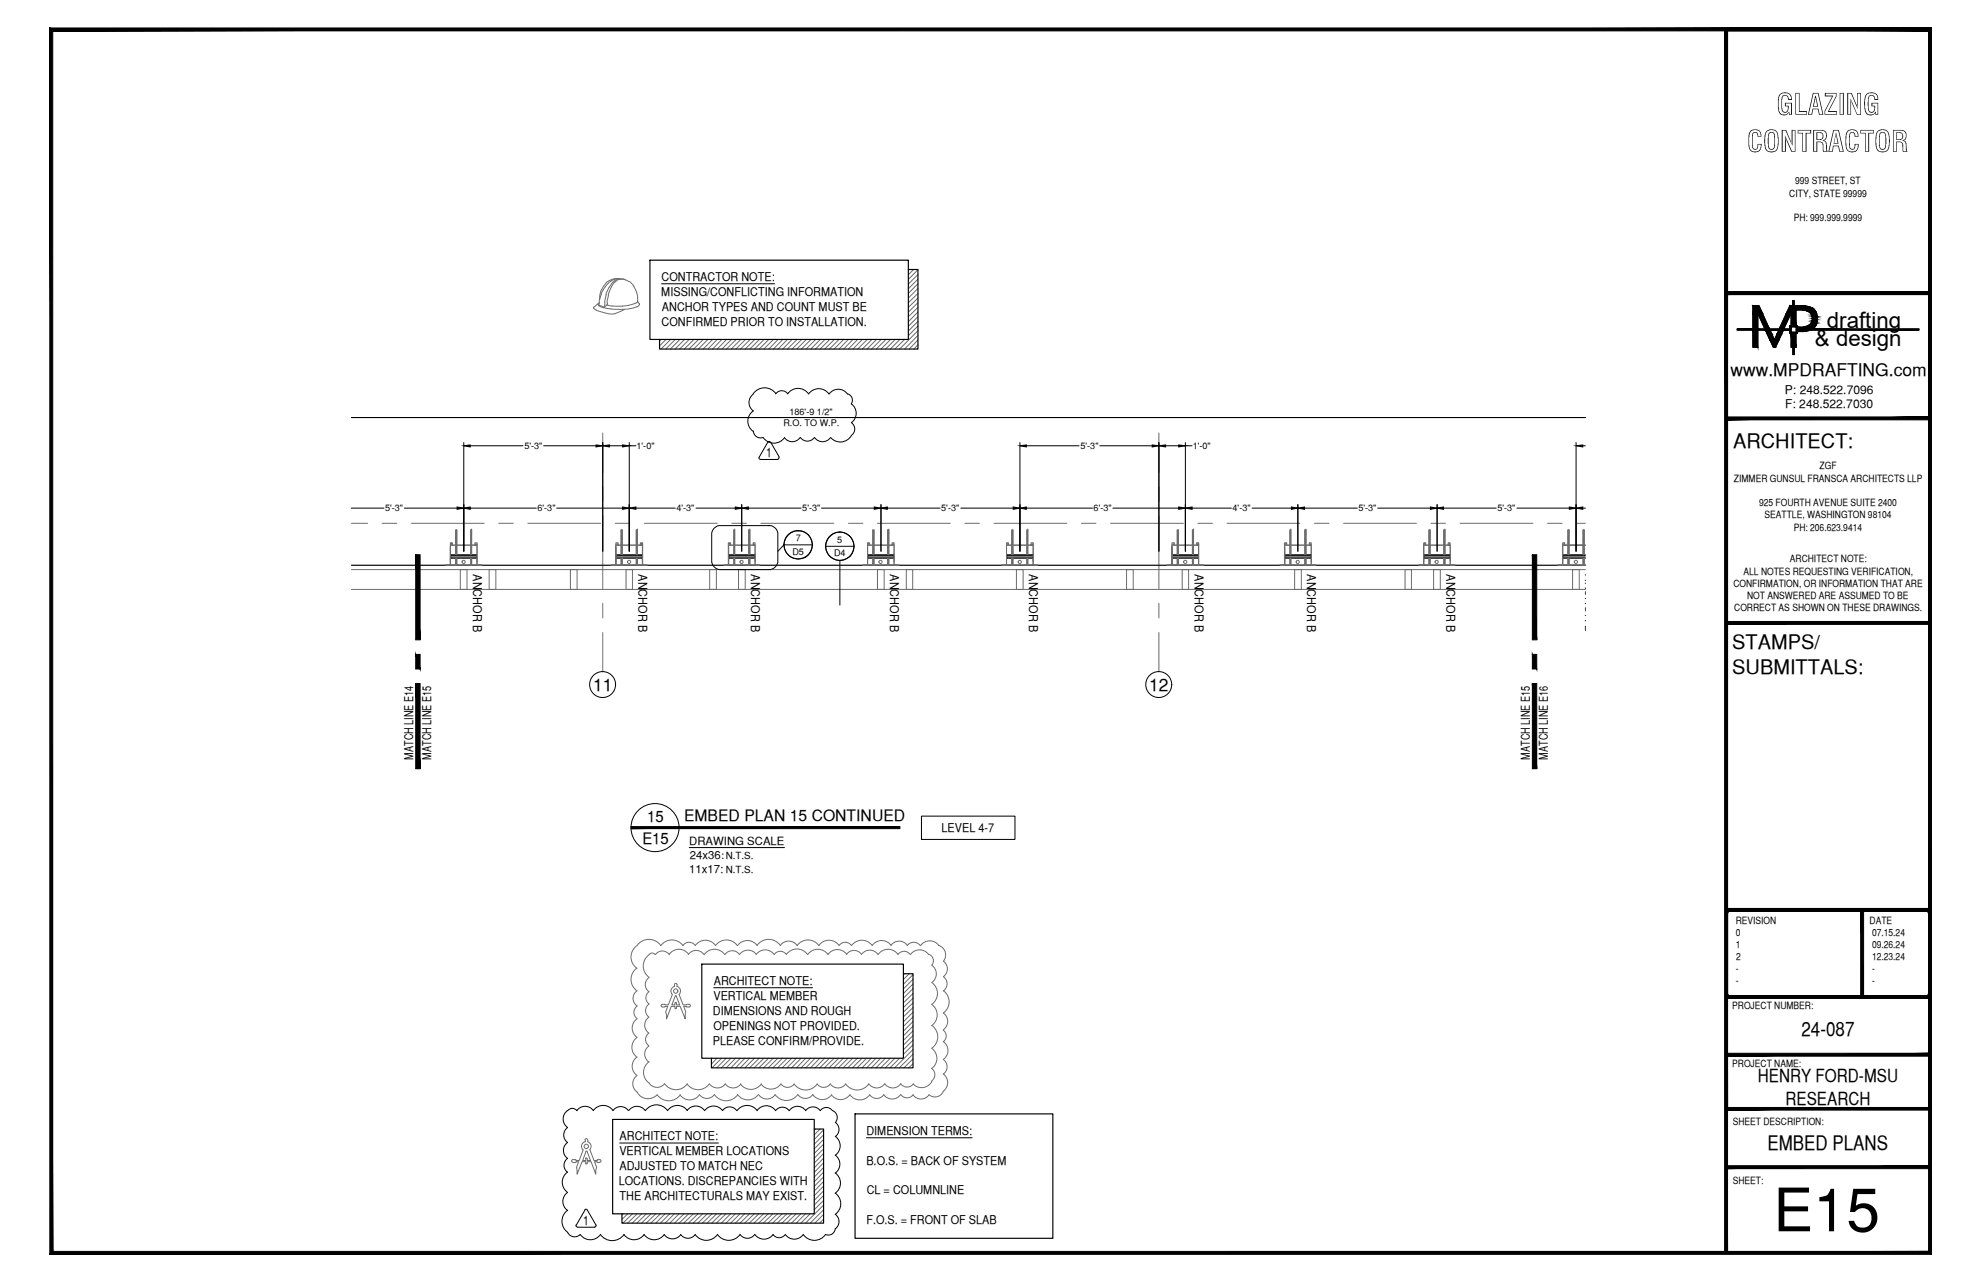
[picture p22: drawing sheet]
<svg xmlns="http://www.w3.org/2000/svg" width="432mm" height="279mm" viewBox="0 0 432 279" stroke-linecap="round" stroke-linejoin="round" font-family="sans-serif">
<defs><g id="words">
<text font-size="13.1" x="386.5" y="268.4">E15</text>
<g font-size="6.3">
<text x="387.2" y="25">GLAZING</text>
<text x="380.8" y="33.1">CONTRACTOR</text>
</g>
<g font-size="4.9">
<text x="398.2" y="71.5">drafting</text>
<text x="395.6" y="75.5">&amp; design</text>
</g>
<g font-size="4.4">
<text x="377.8" y="97.5">ARCHITECT:</text>
<text x="377.6" y="141.5">STAMPS/</text>
<text x="377.6" y="146.9">SUBMITTALS:</text>
<text x="392.7" y="225.8">24-087</text>
<text x="385.3" y="250.7">EMBED PLANS</text>
</g>
<g font-size="3.9">
<text x="383.2" y="235.9">HENRY FORD-MSU</text>
<text x="389.2" y="240.7">RESEARCH</text>
</g>
<g font-size="3.8">
<text x="377.2" y="82">www.MPDRAFTING.com</text>
<text x="129.3" y="150.6">11</text>
<text x="250.5" y="150.6">12</text>
</g>
<g font-size="3.4">
<text x="141.1" y="179.1">15</text>
<text x="149.1" y="178.9">EMBED PLAN 15 CONTINUED</text>
<text x="140" y="183.9">E15</text>
</g>
<g font-size="2.8">
<text x="167" y="99.5">1</text>
<text x="127.1" y="266.9">1</text>
</g>
<g font-size="2.6">
<text x="144.1" y="64.5">MISSING/CONFLICTING INFORMATION</text>
<text x="144.2" y="61.3">CONTRACTOR NOTE:</text>
<text x="144.2" y="71">CONFIRMED PRIOR TO INSTALLATION.</text>
<text x="144.3" y="67.8">ANCHOR TYPES AND COUNT MUST BE</text>
<text x="389.1" y="85.8">P: 248.522.7096</text>
<text x="389.1" y="89">F: 248.522.7030</text>
<text x="103.1" y="125.2" transform="rotate(90 103.1 125.2)">ANCHOR B</text>
<text x="139.2" y="125.2" transform="rotate(90 139.2 125.2)">ANCHOR B</text>
<text x="163.7" y="125.2" transform="rotate(90 163.7 125.2)">ANCHOR B</text>
<text x="194.1" y="125.2" transform="rotate(90 194.1 125.2)">ANCHOR B</text>
<text x="224.3" y="125.2" transform="rotate(90 224.3 125.2)">ANCHOR B</text>
<text x="260.4" y="125.2" transform="rotate(90 260.4 125.2)">ANCHOR B</text>
<text x="284.9" y="125.2" transform="rotate(90 284.9 125.2)">ANCHOR B</text>
<text x="315.3" y="125.2" transform="rotate(90 315.3 125.2)">ANCHOR B</text>
<text x="345.6" y="125.2" transform="rotate(90 345.6 125.2)">ANCHOR B</text>
<text x="90" y="165.5" transform="rotate(-90 90 165.5)">MATCH LINE E14</text>
<text x="94" y="165.5" transform="rotate(-90 94 165.5)">MATCH LINE E15</text>
<text x="333.4" y="165.5" transform="rotate(-90 333.4 165.5)">MATCH LINE E15</text>
<text x="337.4" y="165.5" transform="rotate(-90 337.4 165.5)">MATCH LINE E16</text>
<text x="205.2" y="181.4">LEVEL 4-7</text>
<text x="155.6" y="214.7">ARCHITECT NOTE:</text>
<text x="155.4" y="221.2">DIMENSIONS AND ROUGH</text>
<text x="155.5" y="217.9">VERTICAL MEMBER</text>
<text x="155.4" y="227.6">PLEASE CONFIRM/PROVIDE.</text>
<text x="155.5" y="224.4">OPENINGS NOT PROVIDED.</text>
<text x="135" y="251.8">VERTICAL MEMBER LOCATIONS</text>
<text x="135.1" y="248.5">ARCHITECT NOTE:</text>
<text x="188.8" y="247.3">DIMENSION TERMS:</text>
<text x="135.1" y="255">ADJUSTED TO MATCH NEC</text>
<text x="188.8" y="253.8">B.O.S. = BACK OF SYSTEM</text>
<text x="134.9" y="258.3">LOCATIONS. DISCREPANCIES WITH</text>
<text x="135.1" y="261.5">THE ARCHITECTURALS MAY EXIST.</text>
<text x="188.9" y="260.2">CL = COLUMNLINE</text>
<text x="188.8" y="266.7">F.O.S. = FRONT OF SLAB</text>
</g>
<g font-size="2.5">
<text x="150.2" y="184.1">DRAWING SCALE</text>
<text x="150.2" y="190.2">11x17:</text>
<text x="150.4" y="187.1">24x36:</text>
</g>
<g font-size="2.2">
<text x="391.3" y="40.2">999 STREET, ST</text>
<text x="390" y="42.9">CITY, STATE 99999</text>
<text x="391" y="48.2">PH: 999.999.9999</text>
<text x="378" y="105">ZIMMER GUNSUL FRANSCA ARCHITECTS LLP</text>
<text x="396.6" y="102.3">ZGF</text>
<text x="383.4" y="110.3">925 FOURTH AVENUE SUITE 2400</text>
<text x="384.6" y="113">SEATTLE, WASHINGTON 98104</text>
<text x="391" y="115.6">PH: 206.623.9414</text>
<text x="380" y="125.2">ALL NOTES REQUESTING VERIFICATION,</text>
<text x="390.1" y="122.6">ARCHITECT NOTE:</text>
<text x="377.8" y="127.9">CONFIRMATION, OR INFORMATION THAT ARE</text>
<text x="380.8" y="130.6">NOT ANSWERED ARE ASSUMED TO BE</text>
<text x="378" y="133.2">CORRECT AS SHOWN ON THESE DRAWINGS.</text>
<text x="378.3" y="201.3">REVISION</text>
<text x="378.4" y="204">0</text>
<text x="407.5" y="201.3">DATE</text>
<text x="408" y="204">07.15.24</text>
<text x="378.3" y="206.6">1</text>
<text x="378.5" y="209.2">2</text>
<text x="408" y="206.6">09.26.24</text>
<text x="408" y="209.2">12.23.24</text>
<text x="378.4" y="211.9">-</text>
<text x="378.4" y="214.5">-</text>
<text x="408" y="211.9">-</text>
<text x="408" y="214.5">-</text>
<text x="377.6" y="219.9">PROJECT NUMBER:</text>
<text x="377.6" y="232.5">PROJECT NAME:</text>
<text x="377.7" y="245.2">SHEET DESCRIPTION:</text>
<text x="377.7" y="257.9">SHEET:</text>
</g>
<g font-size="2.1">
<text x="158.2" y="187.3">N.T.S.</text>
<text x="158.2" y="190.2">N.T.S.</text>
</g>
<g font-size="2">
<text x="170.8" y="92.9">R.O. TO W.P.</text>
<text x="172.1" y="90.4">186'-9 1/2&quot;</text>
<text x="114.3" y="97.9">5'-3&quot;</text>
<text x="138.7" y="97.9">1'-0&quot;</text>
<text x="235.5" y="97.9">5'-3&quot;</text>
<text x="260" y="97.9">1'-0&quot;</text>
<text x="83.9" y="111.4">5'-3&quot;</text>
<text x="117.2" y="111.4">6'-3&quot;</text>
<text x="147.4" y="111.4">4'-3&quot;</text>
<text x="174.9" y="111.4">5'-3&quot;</text>
<text x="205.2" y="111.4">5'-3&quot;</text>
<text x="238.4" y="111.4">6'-3&quot;</text>
<text x="268.7" y="111.4">4'-3&quot;</text>
<text x="296.1" y="111.4">5'-3&quot;</text>
<text x="326.4" y="111.4">5'-3&quot;</text>
<text x="173.5" y="117.9">7</text>
<text x="182.5" y="118.2">5</text>
<text x="172.7" y="120.9">D5</text>
<text x="181.8" y="121.2">D4</text>
</g>
</g></defs>
<!-- layer: SYMBOLS -->
<path d="M137.5 180.1v.5l58.7-.5zM137.5 180.6l58.7-.5v.5z" fill="#000" stroke="#000" stroke-width=".22"/>
<g fill="none" stroke="#000" stroke-width=".22">
<path d="M155.6 115.2l1.1-.6h10.9a1.93 1.93 0 0 1 1.9 1.9v5.7a1.93 1.93 0 0 1-1.9 1.9h-10.6a1.93 1.93 0 0 1-1.9-1.9v-6.1zM170.9 118.7h6.2M170.9 118.7l-1.4 1.4M180 119.1h6.2M183.1 122.1v9.8"/>
<circle cx="174" cy="118.7" r="3.1"/>
<circle cx="174" cy="118.8" r="3.1"/>
<circle cx="183" cy="119" r="3.1"/>
<circle cx="183.1" cy="119.1" r="3.1"/>
<circle cx="142.8" cy="180.4" r="5.2"/>
</g>
<!-- layer: MEDIUM_2 -->
<path d="M90.6 167.5h1M334 167.5h1M150.2 184.7h20.8" fill="none" stroke="#000" stroke-width=".22"/>
<!-- layer: NOTES -->
<path d="M144.2 61.8h24.6M200.9 177.9h20.3v5h-20.3zM155.6 215.3h21.5M135.1 249.1h21.5M188.8 248h23.1" fill="none" stroke="#000" stroke-width=".22"/>
<!-- layer: HEAVY_2 -->
<path d="M141.7 56.7h56.3v17.3h-56.3zM198 58.7h2.1v17.4h-56.3v-2.1M76.6 123.2h269M153 210.1h43.9v20.5h-43.9zM196.9 212.2h2.1v20.5h-43.9v-2.1M133.5 244h44v20.5h-44zM177.5 246.1h2v20.5h-43.9v-2.1M186.4 242.8h43.1v27.1h-43.1z" fill="none" stroke="#000" stroke-width=".25"/>
<!-- layer: LIGHT_1 -->
<g fill="none" stroke="#6c6c6c" stroke-width=".22">
<path d="M198.1 58.7l-.1 .2M199.1 58.7l-1.1 1.2M200.1 58.8l-2.1 2.1M200.1 59.8l-2.1 2.1M129.5 67.2l.5 .3M129.9 67.6l2.7 .8M130.3 66.2l.3 .5M130.6 66.7l1 .4M130.6 66l-1.2 1v.2M130.7 65.2l-.1 .8M131.1 64.1l-.4 1.2 .1-.7M131.6 67.1l1.6 .2"/>
<path d="M131.9 65l-.2 1.9M132.1 61.8l-1.1 1.4-.3 1.4M132.1 64.2l-.1 .8M132.2 66.4l.4 .1M132.4 63.4l-.3 .9M132.4 66v.4l-.7 .5-1.2-.4 .1-.4M132.4 65.1l-.1 .9M132.6 66.6l1 .1M132.6 64.3l-.1 .8M132.8 62.6l-.4 .8M132.8 61.2l-.8 .5M132.8 61.2l1.7-.5a5.1 5.1 0 0 0-3.5 3.4"/>
<path d="M133.1 67.3l3 .1M133.3 61.9l-.5 .7M133.6 62l-1 2.3M133.6 66.7h2.1M133.6 61.5l-.3 .4M133.9 61.6l-.3 .4M134.1 61.4l-.2 .2M134.2 61l-.6 .5M134.5 60.8h1M134.5 61.1l-.4 .3M134.6 60.8l-.4 .2M134.9 60.9l-.4 .2"/>
<path d="M135 60.7l-.4 .1M135.3 60.8l-.3 .1M135.5 60.8l.8 .2M135.8 60.8h-.5M135.8 60.8l.3 .1M136.1 67.4a5.4 5.4 0 0 1-3.5 1M136.3 61l.8 .4M137.1 61.3l1.1 1.1M138.1 62.4l.4 .6M138.5 66.1l-1.5 .5-1.3 .1M138.5 63.1l.3 .8M138.8 66.9l-1 .3-1.7 .2"/>
<path d="M138.8 63.8l.2 1M138.8 65.9l-.3 .2M138.9 65.6l.4 .5M139 64.8v.8M139 65.7l-.1 .2M139.3 66.2l.1 .1M139.4 66.3l-.1 .1M139.4 66.4l-.6 .5M144.1 74l-.3 .4M145.2 74l-1.4 1.4M146.2 74l-2.1 2.1M147.2 74l-2.1 2.1"/>
<path d="M148.2 74l-2.1 2.1M149.2 74l-2.1 2.1M150.2 74l-2.1 2.1M151.3 74l-2.1 2.1M152.3 74l-2.1 2.1M153.3 74l-2.1 2.1M154.3 74l-2.1 2.1M155.3 74l-2 2.1M156.3 74l-2 2.1M157.4 74l-2.1 2.1M158.4 74l-2.1 2.1M159.4 74l-2 2.1"/>
<path d="M160.5 74l-2.1 2.1M161.5 74l-2.1 2.1M162.5 74l-2.1 2.1M163.5 74l-2.1 2.1M164.5 74l-2.1 2.1M165.5 74l-2.1 2.1M166.6 74l-2.1 2.1M167.6 74l-2.1 2.1M168.6 74l-2.1 2.1M169.6 74l-2 2.1M170.6 74l-2 2.1M171.6 74l-2 2.1"/>
<path d="M172.7 74l-2.1 2.1M173.7 74l-2.1 2.1M174.8 74l-2.1 2.1M175.8 74l-2.1 2.1M176.8 74l-2.1 2.1M177.8 74l-2.1 2.1M178.8 74l-2.1 2.1M179.8 74l-2.1 2.1M180.8 74l-2 2.1M181.9 74l-2.1 2.1M182.9 74l-2.1 2.1M183.9 74l-2.1 2.1"/>
<path d="M184.9 74l-2 2.1M185.9 74l-2 2.1M186.9 74l-2 2.1M188 74l-2.1 2.1M189 74l-2.1 2.1M190.1 74l-2.1 2.1M191.1 74l-2.1 2.1M192.1 74l-2.1 2.1M193.1 74l-2.1 2.1M194.1 74l-2.1 2.1M195.1 74l-2.1 2.1M196.2 74l-2.1 2.1"/>
<path d="M197.2 74l-2.1 2.1M200.1 60.8l-2.1 2.1M200.1 61.8l-2.1 2.1M200.1 62.9l-2.1 2.1M200.1 63.9l-2.1 2.1M200.1 65l-2.1 2M200.1 66l-2.1 2M200.1 67l-2.1 2M200.1 68l-2.1 2.1M200.1 69l-2.1 2.1M200.1 70l-2.1 2.1M200.1 71.1l-2.1 2.1"/>
<path d="M200.1 72.1l-4 4M200.1 73.1l-2.9 3M200.1 74.1l-1.9 2M200.1 75.1l-.9 1M144.4 218.9l-.3 .3 .3 .3M144.4 219.5l1.1-.2-.4 1.2 .2 1.6 1-2.8h.8v.4M147 215a1.05 1.05 0 0 0-.4 1.7l-.9 2.3-1.3-.1M147 214.6l.3-.3 .3 .3M147 214.6v.4M147.1 219.7l.2 .1 .1-.1M147.2 217h.2l.7 2h-.7l-.1-.6-.2 .2v.4h-.7zM147.6 214.6v.4"/>
<path d="M147.6 215a1.03 1.03 0 0 1 .4 1.7l.9 2.3 1.3-.1 .3 .3-.3 .3-1.2-.2 .5 1.2-.1 1.6-1.1-2.8h-.9v.4M197.2 212.2l-.3 .3M198.2 212.2l-1.3 1.3M199 212.4l-2.1 2.1M199 213.4l-2.1 2.1M199 214.4l-2.1 2.1M199 215.5l-2.1 2.1M199 216.5l-2.1 2.1M199 217.6l-2.1 2M199 218.6l-2.1 2M199 219.6l-2.1 2M155.3 230.6l-.2 .3"/>
<path d="M156.3 230.6l-1.2 1.3M157.3 230.6l-2.1 2.1M158.3 230.6l-2.1 2.1M159.3 230.6l-2.1 2.1M160.3 230.6l-2 2.1M161.4 230.6l-2.1 2.1M162.4 230.6l-2.1 2.1M163.4 230.6l-2 2.1M164.5 230.6l-2.1 2.1M165.5 230.6l-2.1 2.1M166.5 230.6l-2.1 2.1M167.5 230.6l-2.1 2.1"/>
<path d="M168.5 230.6l-2.1 2.1M169.5 230.6l-2.1 2.1M170.6 230.6l-2.1 2.1M171.6 230.6l-2.1 2.1M172.6 230.6l-2.1 2.1M173.6 230.6l-2.1 2.1M174.6 230.6l-2.1 2.1M175.6 230.6l-2 2.1M176.7 230.6l-2.1 2.1M177.7 230.6l-2.1 2.1M178.7 230.6l-2 2.1M179.8 230.6l-2.1 2.1"/>
<path d="M180.8 230.6l-2.1 2.1M181.8 230.6l-2.1 2.1M182.8 230.6l-2.1 2.1M183.8 230.6l-2.1 2.1M184.8 230.6l-2 2.1M185.9 230.6l-2.1 2.1M186.9 230.6l-2.1 2.1M187.9 230.6l-2.1 2.1M188.9 230.6l-2.1 2.1M189.9 230.6l-2 2.1M190.9 230.6l-2 2.1M192 230.6l-2.1 2.1"/>
<path d="M193 230.6l-2.1 2.1M194.1 230.6l-2.1 2.1M195.1 230.6l-2.1 2.1M196.1 230.6l-2.1 2.1M199 220.6l-2.1 2.1M199 221.6l-2.1 2.1M199 222.6l-2.1 2.1M199 223.6l-2.1 2.1M199 224.7l-2.1 2.1M199 225.7l-2.1 2.1M199 226.7l-2.1 2.1M199 227.7l-2.1 2.1"/>
<path d="M199 228.7l-4 4M199 229.7l-3 3M199 230.8l-2 1.9M199 231.8l-.9 .9M124.9 253.4l1.2-.2-.4 1.2 .1 1.5 1.1-2.7h.8v.4M127.1 250.6l-.9 2.3h-.7v-.2l-.8 .1-.1 .4 .3 .1M127.5 248.8a1.05 1.05 0 0 0-.4 1.8M127.5 248.4l.3-.2 .3 .2M127.6 248.5v.4M127.6 252.5l.2-.2 .2 .2M127.6 253.5l.2 .2 .2-.2M127.7 250.9h.2"/>
<path d="M127.8 250.9l-.8 2h.7v-.4M128 250.9l.7 2h-.7v-.4M128.1 248.8a1.05 1.05 0 0 1 .4 1.8M128.1 248.5v.4M128.6 250.6l.9 2.3h.7v-.2l.7 .1 .1 .4-.3 .1M130.7 253.4l-1.1-.2 .4 1.2-.1 1.5-1.1-2.7h-.8v.4M177.7 246.1l-.2 .2M178.8 246.1l-1.3 1.2M179.5 246.3l-2 2M179.5 247.3l-2 2.1M179.5 248.3l-2 2.1M179.5 249.4l-2 2"/>
<path d="M179.5 250.4l-2 2M179.5 251.4l-2 2.1M179.5 252.4l-2 2.1M179.5 253.4l-2 2.1M179.5 254.4l-2 2.1M179.5 255.5l-2 2.1M179.5 256.5l-2 2.1M179.5 257.5l-2 2.1M179.5 258.5l-2 2.1M179.5 259.5l-2 2.1M135.8 264.5l-.2 .2M136.8 264.5l-1.2 1.2"/>
<path d="M137.9 264.5l-2.1 2.1M138.9 264.5l-2.1 2.1M139.9 264.5l-2.1 2.1M140.9 264.5l-2.1 2.1M141.9 264.5l-2.1 2.1M142.9 264.5l-2.1 2.1M144 264.5l-2.1 2.1M145 264.5l-2.1 2.1M146 264.5l-2 2.1M147 264.5l-2 2.1M148 264.5l-2 2.1M149.1 264.5l-2.1 2.1"/>
<path d="M150.1 264.5l-2.1 2.1M151.1 264.5l-2.1 2.1M152.1 264.5l-2 2.1M153.2 264.5l-2.1 2.1M154.2 264.5l-2.1 2.1M155.2 264.5l-2.1 2.1M156.2 264.5l-2.1 2.1M157.2 264.5l-2.1 2.1M158.2 264.5l-2.1 2.1M159.3 264.5l-2.1 2.1M160.3 264.5l-2.1 2.1M161.3 264.5l-2 2.1"/>
<path d="M162.3 264.5l-2 2.1M163.4 264.5l-2.1 2.1M164.4 264.5l-2.1 2.1M165.4 264.5l-2.1 2.1M166.4 264.5l-2.1 2.1M167.4 264.5l-2 2.1M168.5 264.5l-2.1 2.1M169.5 264.5l-2.1 2.1M170.5 264.5l-2.1 2.1M171.5 264.5l-2.1 2.1M172.5 264.5l-2.1 2.1M173.5 264.5l-2.1 2.1"/>
<path d="M174.6 264.5l-2.1 2.1M175.6 264.5l-2.1 2.1M176.6 264.5l-2 2.1M179.5 260.5l-2 2.1M179.5 261.6l-2 2.1M179.5 262.6l-3.9 4M179.5 263.7l-2.9 2.9M179.5 264.7l-1.9 1.9M179.5 265.7l-.9 .9"/>
<circle cx="147.3" cy="216" r=".48"/>
<circle cx="127.8" cy="249.8" r=".48"/>
</g>
<!-- layer: SURROUNDING CONDITIONS -->
<g fill="none" stroke="#6c6c6c" stroke-width=".22">
<path d="M98.2 119.2v3.9h5.7v-4.3h-5.7v4.3M98.2 118.7h.4M98.4 118.6h.1M98.6 118.8v-.5h-.4v4.8l-1.1 .1h7.9l-1-.1M99.3 118.4l.3 .2M99.3 115.6l.3 .3M99.3 115.9l.3 .2M99.3 116.1l.3 .3M99.3 116.4l.3 .2M99.3 116.6l.3 .3M99.3 116.9l.3 .3M99.3 117.4l.3 .3"/>
<path d="M99.3 115.6l.3 .2M99.3 115.8l.3 .2M99.3 116.1l.3 .2M99.3 116.3l.3 .2M99.3 116.6l.3 .2M99.3 116.8l.3 .2M99.3 117.1l.3 .2M99.3 117.3l.3 .3M99.3 117.6l.3 .3M99.3 117.9l.3 .3M99.3 118.1l.3 .3M99.3 118.6l.3 .3"/>
<path d="M99.3 118.9l.3 .2M99.3 119.1l.3 .3M99.3 119.4l.3 .2M99.3 119.6l.3 .4M99.3 119.9l.3 .2M99.3 117.2l.3 .2M99.3 117.7l.3 .2M99.3 118.2l.3 .2M99.3 118.4l.3 .3M99.3 118.7l.3 .2M99.3 118.9l.3 .3M99.3 119.2l.3 .2"/>
<path d="M99.3 119.4l.3 .3M99.3 120l.3 .2M99.4 115.5l.2 .1M102.6 115.5h.2M102.6 115.5l.2 .3M102.6 115.8l.2 .2M102.6 116l.2 .3M102.6 116.3l.2 .3M102.6 116.5l.2 .3M102.6 116.8l.2 .2M102.6 117l.2 .3M102.6 117.3l.2 .2"/>
<path d="M102.6 117.5l.2 .4M102.6 117.8l.2 .2M102.6 118l.2 .3M102.6 118.3l.2 .3M102.6 118.6l.2 .2M102.6 118.8l.2 .3M102.6 119.1l.2 .2M102.6 119.3l.2 .3M102.6 119.6l.2 .2M102.6 119.8l.2 .3M102.6 115.5v5.4M102.6 115.6l.2 .2"/>
<path d="M102.6 115.8l.2 .3M102.6 116.1l.2 .2M102.6 116.6l.2 .2M102.6 116.8l.2 .3M102.6 117.1l.2 .2M102.6 117.3l.2 .3M102.6 117.9l.2 .2M102.6 118.1l.2 .3M102.6 118.4l.2 .2M102.6 118.7l.2 .2M102.6 118.9l.2 .2M102.6 119.2l.2 .2"/>
<path d="M102.6 119.4l.2 .2M102.6 119.7l.2 .2M102.6 120l.2 .1M102.7 115.5l.1 .1M102.8 115.5h.1M102.8 115.5v5.4l-.2-.2M103.5 118.8v-.5h.5v4.8h.5M103.5 118.7l.5 .1h-5.8M103.8 118.6h.1M134.2 119.2v3.9h5.8v-4.3h-5.8v4.3M134.2 118.7h.5M134.5 118.6h.1"/>
<path d="M134.7 118.8v-.5h-.5v4.8l-1 .1h7.9l-1-.1M135.4 118.9l.2 .2M135.4 119.6l.2 .3M135.4 118.4l.2 .3M135.4 118.7l.2 .2M135.4 118.9l.2 .3M135.4 119.2l.2 .2M135.4 119.4l.2 .3M135.4 119.7l.2 .3M135.4 115.6l.2 .2M135.4 115.8l.2 .2M135.4 116.1l.2 .2"/>
<path d="M135.4 116.3l.2 .2M135.4 116.6l.2 .2M135.4 116.8l.2 .2M135.4 117.1l.2 .2M135.4 117.3l.2 .4M135.4 117.6l.2 .3M135.4 117.9l.2 .2M135.4 118.1l.2 .3M135.4 118.4l.2 .2M135.4 118.6l.2 .3M135.4 119.1l.2 .3M135.4 119.4l.2 .2"/>
<path d="M135.4 119.9l.2 .3M135.4 115.6l.2 .3M135.4 115.9l.2 .2M135.4 116.1l.2 .3M135.4 116.4l.2 .2M135.4 116.6l.2 .3M135.4 116.9l.2 .3M135.4 117.2l.2 .2M135.4 117.7l.2 .2M135.4 117.9l.2 .3M135.4 118.2l.2 .2M135.5 115.5l.1 .1"/>
<path d="M138.7 115.5h.2M138.7 115.5l.2 .3M138.7 115.8l.2 .2M138.7 116l.2 .3M138.7 116.3l.2 .2M138.7 116.5l.2 .3M138.7 116.8l.2 .2M138.7 117l.2 .3M138.7 117.3l.2 .2M138.7 117.5l.2 .3M138.7 117.8l.2 .3M138.7 118l.2 .3"/>
<path d="M138.7 118.3l.2 .3M138.7 118.6l.2 .2M138.7 118.8l.2 .3M138.7 119.1l.2 .2M138.7 119.3l.2 .3M138.7 119.6l.2 .2M138.7 119.8l.2 .3M138.7 115.5v5.4M138.7 115.6l.2 .2M138.7 115.8l.2 .3M138.7 116.1l.2 .2M138.7 116.3l.2 .3"/>
<path d="M138.7 116.6l.2 .2M138.7 116.8l.2 .3M138.7 117.3l.2 .3M138.7 117.6l.2 .3M138.7 118.1l.2 .3M138.7 118.4l.2 .2M138.7 118.7l.2 .2M138.7 118.9l.2 .2M138.7 119.2l.2 .2M138.7 119.4l.2 .2M138.7 119.7l.2 .2M138.7 120l.2 .1"/>
<path d="M138.8 115.5l.1 .1M138.9 115.5h.1M138.9 115.5v5.4M139.6 118.8v-.5h.5v4.8h.4M139.6 118.7l.5 .1h-5.9M139.8 118.6h.1M158.7 118.7h.6M158.8 119.2v3.9h5.8v-4.3h-5.8v4.3M159 118.6h.1M159.3 118.8v-.5h-.6v4.8l-1 .1h8l-1.1-.1M160 115.6l.1 .2M160 115.8l.1 .2"/>
<path d="M160 116.1l.1 .2M160 116.3l.1 .2M160 116.6l.1 .2M160 116.8l.1 .2M160 117.1l.1 .2M160 117.3l.1 .3M160 117.6l.1 .3M160 117.9l.1 .2M160 118.1l.1 .3M160 118.4l.1 .2M160 118.6l.1 .3M160 118.9l.1 .2"/>
<path d="M160 119.1l.1 .3M160 119.4l.1 .3M160 119.6l.1 .3M160 119.9l.1 .2M160 115.6l.1 .3M160 115.9l.1 .2M160 116.1l.1 .3M160 116.4l.1 .2M160 116.6l.1 .3M160 116.9l.1 .3M160 117.2l.1 .2M160 117.4l.1 .3"/>
<path d="M160 117.7l.1 .2M160 117.9l.1 .3M160 118.4l.1 .3M160 118.7l.1 .2M160 118.9l.1 .3M160 119.2l.1 .2M160 119.7l.1 .3M160 120l.1 .2M160 115.5l.1 .1M160.1 115.5h.1M160.1 115.5h-.1v5.4M160.1 115.5v5.4l-.1-.3"/>
<path d="M163.2 115.5h.2M163.2 115.5l.2 .3M163.2 115.8l.2 .3M163.2 116l.2 .3M163.2 116.3l.2 .2M163.2 116.5l.2 .3M163.2 116.8l.2 .2M163.2 117l.2 .3M163.2 117.3l.2 .2M163.2 117.5l.2 .4M163.2 117.8l.2 .2M163.2 118l.2 .3"/>
<path d="M163.2 118.3l.2 .3M163.2 118.6l.2 .2M163.2 118.8l.2 .3M163.2 119.1l.2 .2M163.2 119.3l.2 .3M163.2 119.6l.2 .2M163.2 119.8l.2 .3M163.2 115.5v5.4M163.2 115.6l.2 .2M163.2 116.1l.2 .2M163.2 116.3l.2 .3M163.2 116.6l.2 .2"/>
<path d="M163.2 116.8l.2 .3M163.2 117.1l.2 .2M163.2 117.3l.2 .3M163.2 117.9l.2 .2M163.2 118.1l.2 .3M163.2 118.7l.2 .2M163.2 118.9l.2 .2M163.2 119.2l.2 .2M163.2 119.4l.2 .2M163.2 119.7l.2 .2M163.2 120l.2 .1M163.4 115.5v.1"/>
<path d="M163.4 115.5h.1M163.4 115.5v5.4M164.1 118.8v-.5h.5v4.8h.4M164.1 118.7l.5 .1h-5.9M164.3 118.6h.1M189.1 119.2v3.9h5.8v-4.3h-5.8v4.3M189.1 118.7h.4M189.3 118.6h.1M189.5 118.8v-.5h-.4v4.8l-1.1 .1h8l-1.1-.1M190.2 115.6l.3 .3M190.2 116.4l.3 .2M190.2 117.3l.3 .4"/>
<path d="M190.2 117.6l.3 .3M190.2 118.4l.3 .2M190.2 118.6l.3 .3M190.2 118.9l.3 .3M190.2 119.1l.3 .3M190.2 119.4l.3 .2M190.2 119.6l.3 .3M190.2 119.9l.3 .3M190.2 115.6l.3 .2M190.2 115.8l.3 .2M190.2 116.1l.3 .2M190.2 116.3l.3 .2"/>
<path d="M190.2 116.6l.3 .2M190.2 116.8l.3 .2M190.2 117.1l.3 .2M190.2 117.9l.3 .2M190.2 118.1l.3 .3M190.2 118.9l.3 .2M190.2 115.9l.3 .2M190.2 116.1l.3 .3M190.2 116.6l.3 .3M190.2 116.9l.3 .3M190.2 117.2l.3 .2M190.2 117.7l.3 .2"/>
<path d="M190.2 117.9l.3 .3M190.2 118.4l.3 .3M190.2 118.7l.3 .2M190.2 119.2l.3 .2M190.2 119.4l.3 .3M190.2 119.7l.3 .3M190.4 115.5l.1 .1M193.5 115.5h.2M193.5 115.5l.2 .3M193.5 115.8l.2 .2M193.5 116l.2 .3M193.5 116.3l.2 .3"/>
<path d="M193.5 116.5l.2 .3M193.5 116.8l.2 .2M193.5 117l.2 .3M193.5 117.3l.2 .2M193.5 117.5l.2 .3M193.5 117.8l.2 .2M193.5 118l.2 .3M193.5 118.3l.2 .3M193.5 118.6l.2 .2M193.5 118.8l.2 .3M193.5 119.1l.2 .2M193.5 119.3l.2 .3"/>
<path d="M193.5 119.6l.2 .2M193.5 119.8l.2 .3M193.5 115.6l.2 .2M193.5 115.8l.2 .3M193.5 116.1l.2 .2M193.5 116.6l.2 .2M193.5 116.8l.2 .3M193.5 117.3l.2 .3M193.5 117.6l.2 .3M193.5 117.9l.2 .2M193.5 118.1l.2 .3M193.5 118.4l.2 .2"/>
<path d="M193.5 118.7l.2 .2M193.5 118.9l.2 .2M193.5 119.2l.2 .2M193.5 119.4l.2 .2M193.5 119.7l.2 .2M193.5 120l.2 .1M193.5 115.5v5.4M193.7 115.5v.1M193.7 115.5h.1M193.7 115.5v5.4M194.4 118.8v-.5h.5v4.8h.4M194.4 118.7l.5 .1h-5.8"/>
<path d="M194.7 118.6h.1M219.4 119.2v3.9h5.8v-4.3h-5.8v4.3M219.4 118.7h.4M219.6 118.6h.1M219.8 118.8v-.5h-.4v4.8l-1.1 .1h8l-1.1-.1M220.5 118.4l.3 .2M220.5 115.6l.3 .3M220.5 115.9l.3 .2M220.5 116.4l.3 .2M220.5 116.6l.3 .3M220.5 116.9l.3 .3M220.5 117.2l.3 .2"/>
<path d="M220.5 117.4l.3 .3M220.5 115.6l.3 .2M220.5 115.8l.3 .2M220.5 116.1l.3 .2M220.5 116.3l.3 .2M220.5 116.6l.3 .2M220.5 116.8l.3 .2M220.5 117.1l.3 .2M220.5 117.3l.3 .3M220.5 117.6l.3 .3M220.5 117.9l.3 .2M220.5 118.1l.3 .3"/>
<path d="M220.5 118.6l.3 .3M220.5 118.9l.3 .2M220.5 119.1l.3 .3M220.5 119.4l.3 .3M220.5 119.6l.3 .3M220.5 119.9l.3 .2M220.5 116.1l.3 .3M220.5 117.7l.3 .2M220.5 117.9l.3 .3M220.5 118.2l.3 .2M220.5 118.4l.3 .3M220.5 118.9l.3 .3"/>
<path d="M220.5 119.2l.3 .2M220.5 119.7l.3 .3M220.5 120l.3 .2M220.7 115.5l.1 .1M223.8 115.5h.2M223.8 115.5l.2 .3M223.8 115.8l.2 .3M223.8 116l.2 .3M223.8 116.3l.2 .2M223.8 116.5l.2 .3M223.8 116.8l.2 .3M223.8 117l.2 .3"/>
<path d="M223.8 117.3l.2 .2M223.8 117.5l.2 .3M223.8 117.8l.2 .2M223.8 118l.2 .4M223.8 118.3l.2 .3M223.8 118.6l.2 .2M223.8 118.8l.2 .3M223.8 119.1l.2 .2M223.8 119.3l.2 .3M223.8 119.6l.2 .2M223.8 119.8l.2 .3M223.8 115.5v5.4"/>
<path d="M223.8 116.1l.2 .2M223.8 116.3l.2 .3M223.8 116.6l.2 .2M223.8 117.3l.2 .3M223.8 117.6l.2 .3M223.8 117.9l.2 .2M223.8 118.4l.2 .2M223.8 118.7l.2 .2M223.8 118.9l.2 .2M223.8 119.2l.2 .2M223.8 119.4l.2 .2M223.8 119.7l.2 .2"/>
<path d="M223.8 120l.2 .1M224 115.5v.1M224 115.5h.1M224 115.5v5.4l-.2-.2M224.7 118.8v-.5h.5v4.8h.5M224.7 118.7l.5 .1h-5.8M225 118.6h.1M255.5 119.2v3.9h5.7v-4.3h-5.7v4.3M255.5 118.7h.5M255.7 118.6h.1M256 118.8v-.5h-.5v4.8l-1.1 .1h7.9l-1-.1M256.6 118.6l.3 .3"/>
<path d="M256.6 119.6l.3 .3M256.6 117.4l.3 .3M256.6 118.4l.3 .3M256.6 118.7l.3 .2M256.6 119.2l.3 .2M256.6 119.4l.3 .3M256.6 119.7l.3 .3M256.6 115.6l.3 .2M256.6 115.8l.3 .2M256.6 116.1l.3 .2M256.6 116.3l.3 .2M256.6 116.6l.3 .2"/>
<path d="M256.6 116.8l.3 .2M256.6 117.1l.3 .2M256.6 117.3l.3 .3M256.6 117.6l.3 .3M256.6 117.9l.3 .2M256.6 118.1l.3 .3M256.6 118.4l.3 .2M256.6 118.9l.3 .3M256.6 119.1l.3 .3M256.6 119.4l.3 .2M256.6 119.9l.3 .2M256.6 115.6l.3 .3"/>
<path d="M256.6 115.9l.3 .2M256.6 116.1l.3 .3M256.6 116.4l.3 .2M256.6 116.6l.3 .3M256.6 116.9l.3 .3M256.6 117.2l.3 .2M256.6 117.7l.3 .2M256.6 117.9l.3 .3M256.6 118.2l.3 .2M256.6 120l.3 .2M256.7 115.5l.2 .1M259.9 115.5h.3"/>
<path d="M259.9 115.5l.3 .3M259.9 115.8l.3 .2M259.9 116l.3 .3M259.9 116.3l.3 .2M259.9 116.5l.3 .3M259.9 116.8l.3 .3M259.9 117l.3 .3M259.9 117.3l.3 .2M259.9 117.5l.3 .3M259.9 117.8l.3 .2M259.9 118l.3 .3M259.9 118.3l.3 .3"/>
<path d="M259.9 118.6l.3 .2M259.9 118.8l.3 .3M259.9 119.1l.3 .2M259.9 119.3l.3 .3M259.9 119.6l.3 .2M259.9 119.8l.3 .3M259.9 115.5v5.4M259.9 115.6l.3 .2M259.9 115.8l.3 .3M259.9 116.3l.3 .3M259.9 116.6l.3 .2M259.9 117.1l.3 .2"/>
<path d="M259.9 117.3l.3 .3M259.9 117.6l.3 .3M259.9 117.9l.3 .2M259.9 118.1l.3 .3M259.9 118.4l.3 .2M259.9 118.7l.3 .2M259.9 118.9l.3 .2M259.9 119.2l.3 .2M259.9 119.4l.3 .2M259.9 119.7l.3 .2M259.9 120l.3 .1M260 115.5l.2 .1"/>
<path d="M260.2 115.5h.1M260.2 115.5v5.4M260.8 118.8v-.5h.5v4.8h.4M260.8 118.7l.5 .1h-5.8M261 118.6h.1M280 118.7h.5M280 119.2v3.9h5.8v-4.3h-5.8v4.3M280.2 118.6h.1M280.5 118.8v-.5h-.5v4.8l-1 .1h7.9l-1.1-.1M281.2 115.6l.2 .2M281.2 115.8l.2 .2M281.2 116.1l.2 .2"/>
<path d="M281.2 116.3l.2 .2M281.2 116.8l.2 .2M281.2 117.1l.2 .2M281.2 116.6l.2 .2M281.2 117.3l.2 .4M281.2 117.6l.2 .3M281.2 117.9l.2 .2M281.2 118.1l.2 .3M281.2 118.4l.2 .2M281.2 118.6l.2 .3M281.2 118.9l.2 .3M281.2 119.1l.2 .3"/>
<path d="M281.2 119.4l.2 .2M281.2 119.6l.2 .3M281.2 119.9l.2 .3M281.2 115.6l.2 .3M281.2 115.9l.2 .2M281.2 116.1l.2 .3M281.2 116.4l.2 .2M281.2 116.6l.2 .3M281.2 116.9l.2 .3M281.2 117.2l.2 .2M281.2 117.9l.2 .3M281.2 118.2l.2 .2"/>
<path d="M281.2 118.4l.2 .3M281.2 119.2l.2 .2M281.2 119.4l.2 .3M281.2 119.7l.2 .3M281.2 115.5l.2 .1M281.4 115.5h.1M281.4 115.5h-.2v5.4M281.4 115.5v5.4l-.2-.3M284.4 115.5h.3M284.4 115.5l.3 .3M284.4 115.8l.3 .2M284.4 116l.3 .3"/>
<path d="M284.4 116.3l.3 .2M284.4 116.5l.3 .3M284.4 116.8l.3 .2M284.4 117l.3 .3M284.4 117.3l.3 .3M284.4 117.5l.3 .3M284.4 117.8l.3 .2M284.4 118l.3 .3M284.4 118.3l.3 .3M284.4 118.6l.3 .2M284.4 118.8l.3 .3M284.4 119.1l.3 .2"/>
<path d="M284.4 119.3l.3 .3M284.4 119.6l.3 .2M284.4 119.8l.3 .3M284.4 115.5v5.4M284.4 115.6l.3 .2M284.4 115.8l.3 .3M284.4 116.1l.3 .2M284.4 116.3l.3 .3M284.4 116.8l.3 .3M284.4 117.1l.3 .2M284.4 117.6l.3 .3M284.4 117.9l.3 .2"/>
<path d="M284.4 118.1l.3 .3M284.4 118.4l.3 .2M284.4 118.7l.3 .2M284.4 118.9l.3 .2M284.4 119.2l.3 .2M284.4 119.4l.3 .2M284.4 119.7l.3 .2M284.4 120l.3 .1M284.6 115.5l.1 .1M284.7 115.5h.1M284.7 115.5v5.4M285.4 118.8v-.5h.4v4.8h.5"/>
<path d="M285.4 118.7l.4 .1h-5.8M285.6 118.6h.1M310.3 119.2v3.9h5.8v-4.3h-5.8v4.3M310.3 118.7h.5M310.5 118.6h.1M310.8 118.8v-.5h-.5v4.8l-1.1 .1h8l-1.1-.1M311.5 116.4l.2 .2M311.5 117.2l.2 .2M311.5 117.3l.2 .3M311.5 117.6l.2 .3M311.5 118.4l.2 .2M311.5 118.6l.2 .3"/>
<path d="M311.5 118.9l.2 .3M311.5 119.1l.2 .3M311.5 119.4l.2 .2M311.5 119.6l.2 .4M311.5 119.9l.2 .2M311.5 115.6l.2 .2M311.5 115.8l.2 .2M311.5 116.1l.2 .2M311.5 116.3l.2 .2M311.5 116.6l.2 .2M311.5 116.8l.2 .2M311.5 117.1l.2 .2"/>
<path d="M311.5 117.9l.2 .2M311.5 118.1l.2 .3M311.5 115.6l.2 .3M311.5 115.9l.2 .2M311.5 116.1l.2 .3M311.5 116.6l.2 .3M311.5 116.9l.2 .3M311.5 117.4l.2 .3M311.5 117.7l.2 .2M311.5 117.9l.2 .3M311.5 118.2l.2 .2M311.5 118.4l.2 .3"/>
<path d="M311.5 118.7l.2 .2M311.5 119.2l.2 .2M311.5 119.4l.2 .3M311.5 120l.2 .2M311.6 115.5l.1 .1M314.7 115.5h.3M314.7 115.5l.3 .3M314.7 115.8l.3 .2M314.7 116l.3 .3M314.7 116.3l.3 .2M314.7 116.5l.3 .3M314.7 116.8l.3 .2"/>
<path d="M314.7 117l.3 .3M314.7 117.3l.3 .2M314.7 117.5l.3 .3M314.7 117.8l.3 .3M314.7 118l.3 .3M314.7 118.3l.3 .3M314.7 118.6l.3 .2M314.7 118.8l.3 .3M314.7 119.1l.3 .2M314.7 119.3l.3 .3M314.7 119.6l.3 .2M314.7 119.8l.3 .3"/>
<path d="M314.7 115.6l.3 .2M314.7 115.8l.3 .3M314.7 116.3l.3 .3M314.7 116.6l.3 .2M314.7 116.8l.3 .3M314.7 117.1l.3 .2M314.7 117.3l.3 .3M314.7 117.6l.3 .3M314.7 118.1l.3 .3M314.7 118.4l.3 .2M314.7 118.7l.3 .2M314.7 118.9l.3 .2"/>
<path d="M314.7 119.2l.3 .2M314.7 119.4l.3 .2M314.7 119.7l.3 .2M314.7 120l.3 .1M314.7 115.5v5.4M314.9 115.5l.1 .1M315 115.5h.1M315 115.5v5.4M315.7 118.8v-.5h.4v4.8h.5M315.7 118.7l.4 .1h-5.8M315.9 118.6h.1M340.6 119.2v3.9h5"/>
<path d="M340.6 118.8h5h-5v4.3M340.6 118.7h.5M340.9 118.6h.1M341.1 118.8v-.5h-.5v4.8l-1.1 .1h6.1M341.8 117.3l.2 .3M341.8 119.1l.2 .3M341.8 117.4l.2 .3M341.8 118.7l.2 .2M341.8 118.9l.2 .3M341.8 119.2l.2 .2M341.8 119.4l.2 .3M341.8 119.7l.2 .3"/>
<path d="M341.8 115.6l.2 .2M341.8 115.8l.2 .2M341.8 116.1l.2 .2M341.8 116.3l.2 .2M341.8 116.6l.2 .2M341.8 116.8l.2 .2M341.8 117.1l.2 .2M341.8 117.6l.2 .3M341.8 117.9l.2 .2M341.8 118.1l.2 .3M341.8 118.4l.2 .3M341.8 118.6l.2 .3"/>
<path d="M341.8 118.9l.2 .2M341.8 119.4l.2 .2M341.8 119.6l.2 .3M341.8 119.9l.2 .2M341.8 115.6l.2 .3M341.8 115.9l.2 .2M341.8 116.1l.2 .3M341.8 116.4l.2 .2M341.8 116.6l.2 .3M341.8 116.9l.2 .3M341.8 117.2l.2 .2M341.8 117.9l.2 .3"/>
<path d="M341.8 118.2l.2 .2M341.8 120l.2 .2M341.9 115.5l.1 .1M345.1 115.5h.2v5.4M345.1 115.5l.2 .3M345.1 115.8l.2 .2M345.1 116l.2 .3M345.1 116.3l.2 .3M345.1 116.5l.2 .3M345.1 116.8l.2 .2M345.1 117l.2 .3M345.1 117.3l.2 .2"/>
<path d="M345.1 117.5l.2 .3M345.1 117.8l.2 .2M345.1 118l.2 .4M345.1 118.3l.2 .3M345.1 118.6l.2 .2M345.1 118.8l.2 .3M345.1 119.1l.2 .2M345.1 119.3l.2 .3M345.1 119.6l.2 .2M345.1 119.8l.2 .3M345.1 115.5v5.4M345.1 115.8l.2 .3"/>
<path d="M345.1 116.1l.2 .2M345.1 116.6l.2 .2M345.1 116.8l.2 .3M345.1 117.1l.2 .2M345.1 117.3l.2 .3M345.1 117.6l.2 .3M345.1 117.9l.2 .2M345.1 118.4l.2 .2M345.1 118.7l.2 .2M345.1 118.9l.2 .2M345.1 119.2l.2 .2M345.1 119.4l.2 .2"/>
<path d="M345.1 119.7l.2 .2M345.1 120l.2 .1M345.2 115.5l.1 .1M76.6 124.1h269M76.6 128.5h269M98.2 121.7v.7M99.3 120.6l.3 .3v-5.4h-.3v5.4M99.3 120.1l.3 .3M99.3 120.4l.3 .3M99.3 121.9l.3 .3M99.3 122.2l.3 .3M99.3 122.4l.3 .3"/>
<path d="M99.3 122.7l.3 .2M99.3 122.9l.3 .3M99.3 120.2l.3 .3M99.3 120.7l.1 .2M99.3 121.7l.3 .3M99.3 122l.3 .2M99.3 122.5l.3 .2M99.3 122.7l.3 .3M99.3 123l.1 .2M99.4 121.7h.2M99.6 121.7h.1M99.6 121.7v1.5h-.3v-1.5l.3 .2"/>
<path d="M100.3 124.1h1.5v4.4h-1.5zM102.6 120.1l.2 .2M102.6 120.3l.2 .3M102.6 120.6l.2 .2M102.6 123.1v.1M102.6 121.9l.2 .2M102.6 122.1l.2 .3M102.6 122.4l.2 .2M102.6 122.6l.2 .3M102.6 122.9l.2 .2M102.6 120.2l.2 .2M102.6 120.5l.2 .1"/>
<path d="M102.6 121.7l.2 .3M102.6 122l.2 .2M102.6 122.2l.2 .3M102.6 122.5l.2 .2M102.6 122.7l.2 .3M102.7 121.7l.1 1.5-.2-.2M102.8 121.9l-.2-.2v1.5h.2M103.9 121.7v.7M106.6 124.1h1.5v4.4h-1.5zM124.3 124.1h1.5v4.4h-1.5zM134.2 121.7v.7M135.4 120.6l.2 .3v-5.4h-.2v5.4"/>
<path d="M135.4 120.1l.2 .3M135.4 120.4l.2 .2M135.4 121.9l.2 .3M135.4 122.2l.2 .2M135.4 122.4l.2 .3M135.4 122.7l.2 .2M135.4 122.9l.2 .3M135.4 120.2l.2 .3M135.4 120.5l.2 .2M135.4 120.7l.2 .2M135.4 121.7l.2 .3M135.4 122l.2 .2"/>
<path d="M135.4 122.2l.2 .3M135.4 122.7l.2 .3M135.4 123l.2 .2M135.5 121.7h.1M135.6 121.7h.1M135.6 121.7v1.5h-.2v-1.5l.2 .2M136.5 124.1h1.4v4.4h-1.4zM138.7 120.1l.2 .2M138.7 120.3l.2 .3M138.7 120.6l.2 .2M138.7 123.1v.1M138.7 121.9l.2 .2"/>
<path d="M138.7 122.1l.2 .3M138.7 122.4l.2 .2M138.7 122.6l.2 .3M138.7 122.9l.2 .2M138.7 120.2l.2 .2M138.7 120.5l.2 .1M138.7 120.7l.2 .2M138.7 121.7l.2 .3M138.7 122l.2 .2M138.7 122.2l.2 .3M138.7 122.5l.2 .2M138.7 122.7l.2 .3"/>
<path d="M138.7 123l.2 .2M138.9 121.7v1.5h-.2v-1.5l.2 .2M140 121.7v.7M154.7 124.1h1.4v4.4h-1.4zM158.8 121.7v.7M160 120.1l.1 .3M160 120.4l.1 .2M160 121.9l.1 .3M160 122.2l.1 .2M160 122.4l.1 .3M160 122.7l.1 .2M160 122.9l.1 .3"/>
<path d="M160 120.2l.1 .3M160 120.5l.1 .2M160 120.7l.1 .2M160 121.7l.1 .3M160 122.2l.1 .3M160 122.5l.1 .2M160 122.7l.1 .3M160 123l.1 .2M160.1 121.7h.1M160.1 121.7v1.5h-.1v-1.5l.1 .2M161 124.1h1.4v4.4h-1.4zM163.2 120.1l.2 .2"/>
<path d="M163.2 120.3l.2 .3M163.2 120.6l.2 .2M163.2 121.9l.2 .2M163.2 122.1l.2 .3M163.2 122.4l.2 .2M163.2 122.6l.2 .3M163.2 122.9l.2 .2M163.2 123.1l.1 .1M163.2 120.2l.2 .2M163.2 120.5l.2 .1M163.2 120.7l.2 .2M163.2 121.7l.2 .3"/>
<path d="M163.2 122l.2 .2M163.2 122.2l.2 .3M163.2 122.5l.2 .2M163.2 122.7l.2 .3M163.2 123l.2 .2M163.4 121.7v1.5h-.2v-1.5l.2 .2M164.6 121.7v.7M189.1 121.7v.7M190.2 120.9v-5.4h.3v5.4M190.2 120.1l.3 .3M190.2 120.4l.3 .2M190.2 120.6l.2 .3"/>
<path d="M190.2 121.9l.3 .3M190.2 122.2l.3 .2M190.2 122.4l.3 .3M190.2 122.7l.3 .2M190.2 122.9l.3 .3M190.2 120.2l.3 .3M190.2 120.5l.3 .2M190.2 120.7l.2 .2M190.2 121.7l.3 .3M190.2 122l.3 .2M190.2 122.2l.3 .3M190.2 122.7l.3 .3"/>
<path d="M190.2 123l.2 .2M190.4 121.7h.1M190.4 121.7l.1 1.5h-.3v-1.5l.3 .2M191.3 124.1h1.4v4.4h-1.4zM193.5 121.7v1.5h.2v-1.5M193.5 120.1l.2 .2M193.5 120.3l.2 .3M193.5 120.6l.2 .2M193.5 120.8v.1M193.5 121.9l.2 .2M193.5 122.1l.2 .3M193.5 122.4l.2 .2"/>
<path d="M193.5 122.6l.2 .3M193.5 122.9l.2 .2M193.5 123.1v.1M193.5 120.2l.2 .2M193.5 120.5l.2 .1M193.5 120.7l.2 .2M193.5 121.7l.2 .3M193.5 122l.2 .2M193.5 122.2l.2 .3M193.5 122.5l.2 .2M193.5 122.7l.2 .3M193.5 123l.2 .2"/>
<path d="M193.5 121.7l.2 .2M194.9 121.7v.7M197.5 124.1h1.4v4.4h-1.4zM219.4 121.7v.7M220.5 120.6l.3 .3v-5.4h-.3v5.4M220.5 120.1l.3 .3M220.5 120.4l.3 .2M220.5 121.9l.3 .3M220.5 122.2l.3 .2M220.5 122.4l.3 .3M220.5 122.7l.3 .2M220.5 122.9l.3 .3"/>
<path d="M220.5 120.2l.3 .3M220.5 120.5l.3 .2M220.5 120.7l.2 .2M220.5 121.7l.3 .3M220.5 122.2l.3 .3M220.5 122.5l.3 .2M220.5 122.7l.3 .3M220.5 123l.2 .2M220.7 121.7h.1M220.8 121.7h.1M220.8 121.7v1.5h-.3v-1.5l.3 .2M221.6 124.1h1.4v4.4h-1.4z"/>
<path d="M223.8 120.1l.2 .2M223.8 120.3l.2 .3M223.8 120.6l.2 .2M223.8 123.1v.1M223.8 121.9l.2 .2M223.8 122.1l.2 .3M223.8 122.4l.2 .2M223.8 122.6l.2 .3M223.8 122.9l.2 .2M223.8 120.2l.2 .2M223.8 120.5l.2 .1M223.8 121.7l.2 .3"/>
<path d="M223.8 122l.2 .2M223.8 122.2l.2 .3M223.8 122.5l.2 .2M223.8 122.7l.2 .3M224 121.7h.1M224 121.7v1.5l-.2-.2M224 121.9l-.2-.2v1.5h.2M225.2 121.7v.7M245.6 124.1h1.4v4.4h-1.4zM255.5 121.7v.7M256.6 120.6l.3 .3v-5.4h-.3v5.4M256.6 120.1l.3 .3"/>
<path d="M256.6 120.4l.3 .2M256.6 121.9l.3 .3M256.6 122.2l.3 .2M256.6 122.4l.3 .3M256.6 122.7l.3 .2M256.6 122.9l.3 .3M256.6 120.2l.3 .3M256.6 120.5l.3 .2M256.6 120.7l.2 .2M256.6 121.7l.3 .3M256.6 122l.3 .2M256.6 122.2l.3 .3"/>
<path d="M256.6 122.5l.3 .2M256.6 122.7l.3 .3M256.6 123l.2 .2M256.7 121.7h.2M256.9 121.7h.1M256.9 121.7v1.5h-.3v-1.5l.3 .2M257.7 124.1h1.4v4.4h-1.4zM259.9 120.1l.3 .2M259.9 120.3l.3 .3M259.9 120.6l.3 .2M259.9 123.1v.1M259.9 121.9l.3 .2"/>
<path d="M259.9 122.1l.3 .3M259.9 122.4l.3 .2M259.9 122.6l.3 .3M259.9 122.9l.3 .2M259.9 120.2l.3 .2M259.9 120.5l.3 .1M259.9 120.7l.2 .2M259.9 121.7l.3 .3M259.9 122l.3 .2M259.9 122.2l.3 .3M259.9 122.5l.3 .2M259.9 122.7l.3 .3"/>
<path d="M259.9 123l.2 .2M260.1 121.7l.1 1.5h-.3v-1.5l.3 .2M261.2 121.7v.7M280 121.7v.7M281.2 120.1l.2 .3M281.2 120.4l.2 .2M281.2 121.9l.2 .3M281.2 122.2l.2 .2M281.2 122.4l.2 .3M281.2 122.7l.2 .2M281.2 122.9l.2 .3M281.2 120.2l.2 .3"/>
<path d="M281.2 120.5l.2 .2M281.2 120.7l.1 .2M281.2 121.7l.2 .3M281.2 122l.2 .2M281.2 122.2l.2 .3M281.2 122.7l.2 .3M281.2 123l.1 .2M281.3 121.7h.1M281.4 121.7h.1M281.4 121.7v1.5h-.2v-1.5l.2 .2M282.2 124.1h1.5v4.4h-1.5zM284.4 120.1l.3 .2"/>
<path d="M284.4 120.3l.3 .3M284.4 120.6l.3 .2M284.4 121.9l.3 .2M284.4 122.1l.3 .3M284.4 122.4l.3 .2M284.4 122.6l.3 .3M284.4 122.9l.3 .2M284.4 123.1l.1 .1M284.4 120.2l.3 .2M284.4 120.5l.3 .1M284.4 120.7l.2 .2M284.4 121.7l.3 .3"/>
<path d="M284.4 122l.3 .2M284.4 122.2l.3 .3M284.4 122.5l.3 .2M284.4 122.7l.3 .3M284.4 123l.2 .2M284.6 121.7l.1 1.5h-.3v-1.5l.3 .2M285.8 121.7v.7M306.3 124.1h1.4v4.4h-1.4zM310.3 121.7v.7M311.5 120.6l.2 .3v-5.4h-.2v5.4M311.5 120.1l.2 .3M311.5 120.4l.2 .2"/>
<path d="M311.5 121.9l.2 .3M311.5 122.2l.2 .3M311.5 122.4l.2 .3M311.5 122.7l.2 .2M311.5 122.9l.2 .3M311.5 120.2l.2 .3M311.5 120.5l.2 .2M311.5 120.7l.1 .2M311.5 121.7l.2 .3M311.5 122l.2 .2M311.5 122.5l.2 .2M311.5 122.7l.2 .3"/>
<path d="M311.5 123l.1 .2M311.6 121.7h.1M311.7 121.7v1.5h-.2v-1.5l.2 .2M312.5 124.1h1.4v4.4h-1.4zM314.7 121.7v1.5h.3M314.7 120.1l.3 .2M314.7 120.3l.3 .3M314.7 120.6l.3 .2M314.7 120.8l.1 .1M314.7 121.9l.3 .2M314.7 122.1l.3 .3M314.7 122.4l.3 .2"/>
<path d="M314.7 122.6l.3 .3M314.7 122.9l.3 .2M314.7 123.1l.1 .1M314.7 120.2l.3 .2M314.7 120.5l.3 .1M314.7 120.7l.2 .2M314.7 121.7l.3 .3M314.7 122l.3 .2M314.7 122.2l.3 .3M314.7 122.5l.3 .2M314.7 122.7l.3 .3M314.8 121.7l.2 .2"/>
<path d="M314.9 121.7l.1 1.5-.3-.2M316.1 121.7v.7M340.6 121.7v.7M341.8 120.6l.2 .3v-5.4h-.2v5.4M341.8 120.1l.2 .4M341.8 120.4l.2 .2M341.8 121.9l.2 .3M341.8 122.2l.2 .2M341.8 122.4l.2 .3M341.8 122.7l.2 .2M341.8 122.9l.2 .3M341.8 120.5l.2 .2"/>
<path d="M341.8 120.7l.1 .2M341.8 121.7l.2 .3M341.8 122l.2 .2M341.8 122.2l.2 .3M341.8 122.5l.2 .2M341.8 122.7l.2 .3M341.8 123l.1 .2M341.9 121.7h.1M342 121.7h.1M342 121.7v1.5h-.2v-1.5l.2 .2M342.8 124.1h1.4v4.4h-1.4zM345.1 120.1l.2 .2"/>
<path d="M345.1 120.3l.2 .3M345.1 120.6l.2 .2M345.1 123.1v.1M345.1 121.9l.2 .2M345.1 122.1l.2 .3M345.1 122.4l.2 .2M345.1 122.6l.2 .3M345.1 122.9l.2 .2M345.1 120.2l.2 .2M345.1 120.5l.2 .1M345.1 120.7l.1 .2M345.1 121.7l.2 .3"/>
<path d="M345.1 122l.2 .2M345.1 122.2l.2 .3M345.1 122.5l.2 .2M345.1 122.7l.2 .3M345.1 123l.1 .2M345.2 121.7l.1 1.5h-.2v-1.5l.2 .2M138.8 211a3 3 0 0 0 0 4.9M138.8 215.9a2 2 0 0 0 0 3.3M138.9 219.3a1.68 1.68 0 0 0 0 2.7M141.5 213.1a1.87 1.87 0 0 0 0 3 1.63 1.63 0 0 0 0 2.7M141.5 218.8a1.75 1.75 0 0 0 0 2.9M142.8 208l-.7-.3a3 3 0 0 0-.6 5.3"/>
<path d="M142.8 208.1a1.87 1.87 0 0 1 3.1 0M145.9 208a2.57 2.57 0 0 1 4.2 0M148.9 206.1a2.95 2.95 0 0 0-4.9 0 3.1 3.1 0 0 0-5.1 0 3 3 0 0 0-.1 4.9M148.9 206a1.62 1.62 0 0 1 2.6 0M150 208a2.06 2.06 0 0 1 3.4 0M151.6 206.1a2.68 2.68 0 0 1 4.4 0 2.89 2.89 0 0 1 4.7 0M153.5 208.1a2.76 2.76 0 0 1 4.5 0M158 208a1.93 1.93 0 0 1 3.2 0 2.25 2.25 0 0 1 3.7 0M160.8 206.1a2.64 2.64 0 0 1 4.3 0M164.8 208a2.38 2.38 0 0 1 3.9 0M165 206a3.1 3.1 0 0 1 5.1 0M168.8 208a1.62 1.62 0 0 1 2.6 0"/>
<path d="M171.4 208a2.83 2.83 0 0 1 4.6 0M176.1 208a2.7 2.7 0 0 1 4.4 0M180.5 208a2.51 2.51 0 0 1 4.1 0M182.9 206.1a2.7 2.7 0 0 0-4.4 0 2.9 2.9 0 0 0-4.7 0 2.22 2.22 0 0 0-3.7 0M182.9 206a1.62 1.62 0 0 1 2.7 0M184.5 208a1.98 1.98 0 0 1 3.3 0 2.19 2.19 0 0 1 3.6 0M185.6 206.1a2.76 2.76 0 0 1 4.5 0M191.4 208a2.63 2.63 0 0 1 4.3 0 1.62 1.62 0 0 1 2.7 0M197.7 206.1a1.75 1.75 0 0 1 2.9 0M197.8 206a2.19 2.19 0 0 0-3.6 0 2.48 2.48 0 0 0-4.1 0M198.4 208.1a2.44 2.44 0 0 1 4 0M200.7 206.1a2.44 2.44 0 0 1 4 0"/>
<path d="M202.5 208a1.49 1.49 0 0 1 .6 2.4 2.31 2.31 0 0 1 0 3.7 2.88 2.88 0 0 1 0 4.8 2.83 2.83 0 0 1 0 4.6M204.6 206a2.19 2.19 0 0 1 1 3.5M205.6 209.5a2.06 2.06 0 0 1 0 3.4M205.6 215.9a2.93 2.93 0 0 1 0 4.9 2.25 2.25 0 0 1 0 3.6M205.6 212.9a1.87 1.87 0 0 1 0 3M138.8 222.1a2.44 2.44 0 0 0 0 4M138.9 226.1a2.64 2.64 0 0 0 0 4.3 2.4 2.4 0 0 0-.1 4 2.22 2.22 0 0 0 .1 3.6M138.9 238a2.7 2.7 0 0 0 4.3 .6 3.1 3.1 0 0 0 5.1 0M141.4 221.7a2.13 2.13 0 0 0 0 3.5 1.67 1.67 0 0 0 0 2.7M141.4 228a2.13 2.13 0 0 0 0 3.5M141.5 231.4a2.83 2.83 0 0 0 0 4.6 2.07 2.07 0 0 0 3.4 .2M144.9 236.2a3 3 0 0 0 4.9 0"/>
<path d="M148.2 238.6a2.57 2.57 0 0 0 4.2 0M149.8 236.2a2.95 2.95 0 0 0 4.8 0M152.4 238.5a2 2 0 0 0 3.3 0 3.1 3.1 0 0 0 5.1 .1M154.6 236.2a2.13 2.13 0 0 0 3.5 0M158.1 236.2a2.06 2.06 0 0 0 3.4 0M160.8 238.5a2.76 2.76 0 0 0 4.5 0M161.4 236.2a2.76 2.76 0 0 0 4.5 0M165.4 238.6a2.19 2.19 0 0 0 3.6 0M173.1 236.2a1.78 1.78 0 0 1-2.9 0 2.64 2.64 0 0 1-4.3 0M177.2 238.6a2.51 2.51 0 0 0 4.1 0M177.2 238.5a2.03 2.03 0 0 1-3.3 .1 3 3 0 0 1-5 0M181.2 238.6a2.44 2.44 0 0 0 4 0"/>
<path d="M185.3 238.6a2.64 2.64 0 0 0 4.3 0M189.6 238.6a1.87 1.87 0 0 0 3 0M192.6 238.6a2.25 2.25 0 0 0 3.7 0M196.4 238.6a1.62 1.62 0 0 0 2.6 0M199 238.6a2.13 2.13 0 0 0 3.5 0M203.1 228.5a2.66 2.66 0 0 1 0 4.3 1.68 1.68 0 0 1 0 2.8M203.1 235.7a2.44 2.44 0 0 1-4 .5 1.67 1.67 0 0 1-2.8 0 2.13 2.13 0 0 1-3.5 0 2.14 2.14 0 0 1-3.4 0 3.1 3.1 0 0 1-5.1 0 2.06 2.06 0 0 1-3.3 0 1.73 1.73 0 0 1-2.9 0 3.1 3.1 0 0 1-5 0M203.1 223.5a3 3 0 0 1 0 4.9M205.6 234a2.32 2.32 0 0 1 0 3.8M205.6 224.5a1.56 1.56 0 0 1 0 2.5M205.6 237.9a1.94 1.94 0 0 1-3.1 .7M205.6 230.9a1.94 1.94 0 0 1 0 3.2"/>
<path d="M205.6 227a2.38 2.38 0 0 1 0 3.9"/>
<circle cx="101.1" cy="122.5" r=".35"/>
<circle cx="137.1" cy="122.5" r=".35"/>
<circle cx="161.6" cy="122.5" r=".35"/>
<circle cx="191.9" cy="122.5" r=".35"/>
<circle cx="222.3" cy="122.5" r=".35"/>
<circle cx="258.3" cy="122.5" r=".35"/>
<circle cx="282.9" cy="122.5" r=".35"/>
<circle cx="313.2" cy="122.5" r=".35"/>
<circle cx="343.5" cy="122.5" r=".35"/>
</g>
<!-- layer: GRID LINES -->
<g fill="none" stroke="#6c6c6c" stroke-width=".22">
<path d="M131.4 94.4v8.5M252.6 94.4v8.5M76.6 114h3.5M83.3 114h3.2M89.7 114h15.8M108.7 114h3.2M115.1 114h15.8M131.4 106.1v3.2M131.4 112.5v15.8M134.1 114h3.2M140.5 114h15.8M159.5 114h3.2"/>
<path d="M165.9 114h15.8M184.9 114h3.2M191.3 114h15.8M210.3 114h3.2M216.7 114h15.8M235.7 114h3.2M242.1 114h15.8M252.6 106.1v3.2M252.6 112.5v15.8M261.1 114h3.2M267.5 114h15.8M286.5 114h3.2"/>
<path d="M292.9 114h15.8M311.9 114h3.2M318.3 114h15.8M337.3 114h3.2M343.7 114h1.9M131.4 131.5v3.2M131.4 137.9v8.5M252.6 131.5v3.2M252.6 137.9v8.5"/>
</g>
<!-- layer: Schiene -->
<g fill="none" stroke="#000" stroke-width=".22">
<path d="M98.2 120.9h5.7v.8h-5.7zM98.2 121.4h5.7M98.2 121.1h5.7M134.3 120.9h5.7v.8h-5.7zM134.3 121.4h5.7M134.3 121.1h5.7M158.9 120.9h5.6v.8h-5.6zM158.9 121.4h5.6M158.9 121.1h5.6M189.2 120.9h5.6v.8h-5.6zM189.2 121.4h5.6M189.2 121.1h5.6"/>
<path d="M219.5 120.9h5.7v.8h-5.7zM219.5 121.4h5.7M219.5 121.1h5.7M255.5 120.9h5.7v.8h-5.7zM255.5 121.4h5.7M255.5 121.1h5.7M280.1 120.9h5.6v.8h-5.6zM280.1 121.4h5.6M280.1 121.1h5.6M310.4 120.9h5.6v.8h-5.6zM310.4 121.4h5.6M310.4 121.1h5.6"/>
<path d="M340.7 121.4h4.9M340.7 121.1h4.9M345.6 120.9h-4.9v.8h4.9"/>
</g>
<!-- layer: DIM -->
<g fill="none" stroke="#000" stroke-width=".22">
<path d="M76.6 91h269M101.1 96.5v23.6M102.5 97.2h11.5M118.5 97.2h11.4M131.4 96.5v23.6M132.8 97.2h2.9M137.2 97.2h1.4M137.2 96.5v23.6M170.6 91h-94h269h-162.5M222.3 96.5v23.6M223.7 97.2h11.5M239.7 97.2h11.4"/>
<path d="M252.6 96.5v23.6M254.1 97.2h2.8M258.4 97.2h1.4M258.4 96.5v23.6M343.5 96.5v23.6M345 97.2h.6M76.6 110.7h7.1M88.1 110.7h11.5M102.5 110.7h14.4M121.3 110.7h14.4M138.6 110.7h8.6M151.7 110.7h8.6"/>
<path d="M161.7 110v10.1M163.1 110.7h11.5M179.1 110.7h11.5M192 110v10.1M193.4 110.7h11.5M209.4 110.7h11.5M223.7 110.7h14.4M242.6 110.7h14.3M259.8 110.7h8.6M272.9 110.7h8.6M282.9 110v10.1M284.4 110.7h11.4"/>
<path d="M300.3 110.7h11.5M313.2 110v10.1M314.6 110.7h11.5M330.6 110.7h11.5M345 110.7h.6"/>
</g>
<g fill="#000" stroke="#000" stroke-width=".22">
<path d="M101.1 97.2l1.4-.2v.4zM129.9 97l1.5 .2-1.5 .2zM131.4 97.2l1.4-.2v.4zM135.7 97l1.5 .2-1.5 .2zM222.3 97.2l1.4-.2v.4zM251.1 97l1.5 .2-1.5 .2zM252.6 97.2l1.5-.2v.4zM256.9 97l1.5 .2-1.5 .2zM343.5 97.2l1.5-.2v.4zM99.6 110.5l1.5 .2-1.5 .3zM101.1 110.7l1.4-.2v.5zM135.7 110.5l1.5 .2-1.5 .3z"/>
<path d="M137.2 110.7l1.4-.2v.5zM160.3 110.5l1.4 .2-1.4 .3zM161.7 110.7l1.4-.2v.5zM190.6 110.5l1.4 .2-1.4 .3zM192 110.7l1.4-.2v.5zM220.9 110.5l1.4 .2-1.4 .3zM222.3 110.7l1.4-.2v.5zM256.9 110.5l1.5 .2-1.5 .3zM258.4 110.7l1.4-.2v.5zM281.5 110.5l1.4 .2-1.4 .3zM282.9 110.7l1.5-.2v.5zM311.8 110.5l1.4 .2-1.4 .3z"/>
<path d="M313.2 110.7l1.4-.2v.5zM342.1 110.5l1.4 .2-1.4 .3zM343.5 110.7l1.5-.2v.5z"/>
</g>
<!-- layer: GRID LINES -->
<g fill="none" stroke="#000" stroke-width=".22">
<circle cx="131.3" cy="149.2" r="2.83"/>
<circle cx="252.6" cy="149.2" r="2.83"/>
</g>
<!-- layer: MEDIUM_2 -->
<g fill="#000" stroke="#000" stroke-width=".22">
<path d="M90.6 120.9l1 18.5v-18.5zM90.6 120.9l1 18.5h-1z"/>
<path d="M334 120.9l1 18.5v-18.5zM334 120.9l1 18.5h-1z"/>
<path d="M90.6 142.6l1 3.2v-3.2zM90.6 142.6l1 3.2h-1z"/>
<path d="M90.6 149l1 18.5v-18.5zM90.6 149l1 18.5h-1z"/>
<path d="M334 142.6l1 3.2v-3.2zM334 142.6l1 3.2h-1z"/>
<path d="M334 149l1 18.5v-18.5zM334 149l1 18.5h-1z"/>
</g>
<!-- layer: SYMBOLS -->
<path d="M174 115.7l.8 .1M183.1 116l.8 .1" fill="none" stroke="#fff" stroke-width=".22"/>
<g fill="#fff" stroke="#fff" stroke-width=".22">
<path d="M172.5 121.5l1.5 .4zM172.5 121.5l2.3 .2-.8 .2zM171.8 121l.7 .5 2.3 .2zM171.8 121l3.8 .5-.8 .2zM171.3 120.3l.5 .7 3.8 .5zM171.3 120.3l4.9 .7-.6 .5zM171 119.6l.3 .7 4.9 .7zM171 119.6l5.7 .7-.5 .7zM170.9 118.7l.1 .9 5.7 .7zM170.9 118.7l6.1 .9-.3 .7zM171 118l-.1 .7 6.1 .9zM171 118l6.1 .7-.1 .9zM171.3 117.2l-.3 .8 6.1 .7zM171.3 117.2l5.7 .8 .1 .7zM171.8 116.6l-.5 .6 5.7 .8zM171.8 116.6l4.9 .6 .3 .8zM171.8 116.6l4.9 .6-4.2-1.1zM172.5 116.1l3.7 .5 .5 .6zM172.5 116.1l3.7 .5-3-.8zM173.2 115.8l2.4 .3 .6 .5zM173.2 115.8l2.4 .3-1.6-.4zM174 115.7l.8 .1 .8 .3z"/>
<path d="M181.5 121.7l.7 .3 .9 .2zM181.5 121.7l2.4 .3-.8 .2zM180.9 121.3l.6 .4 2.4 .3zM180.9 121.3l3.7 .4-.7 .3zM180.4 120.6l.5 .7 3.7 .4zM180.4 120.6l4.9 .7-.7 .4zM180.1 119.9l.3 .7 4.9 .7zM180.1 119.9l5.6 .7-.4 .7zM180 119.1l.1 .8 5.6 .7zM180 119.1l6.1 .8-.4 .7zM180.1 118.3l-.1 .8 6.1 .8zM180.1 118.3l6.1 .8-.1 .8zM180.4 117.5l-.3 .8 6.1 .8zM180.4 117.5l5.7 .8 .1 .8zM180.9 116.9l-.5 .6 5.7 .8zM180.9 116.9l4.8 .6 .4 .8zM180.9 116.9l4.8 .6-4.2-1.1zM181.5 116.4l3.8 .5 .4 .6zM181.5 116.4l3.8 .5-3.1-.8zM182.2 116.1l2.4 .3 .7 .5zM182.2 116.1l2.4 .3-1.5-.4zM183.1 116l.8 .1 .7 .3z"/>
</g>
<!-- layer: 1ST REVISIONS -->
<g fill="none" stroke="#000" stroke-width=".22">
<path d="M164.2 89.6a2.7 2.7 0 0 0 0 4.4M164.2 85.8a3 3 0 0 1 4.9 0M164.2 93.9a1.56 1.56 0 0 0 2.1 1.4M164.2 85.9a2.25 2.25 0 0 0 0 3.7M165.5 99.6v.3l.2 .2M166.4 95.4a2.83 2.83 0 0 0 4.6 0 2.05 2.05 0 0 0 3.4 0M167.4 96.3l.2-.1 .3 .1M167.4 96.3l-1.9 3.3M168 96.3l1.9 3.3M169.8 99.6v.3l-.3 .2M174.5 95.3a1.87 1.87 0 0 0 3 0 2.14 2.14 0 0 0 3.5 .1M176.2 85.8a2.76 2.76 0 0 0-4.5 0 1.6 1.6 0 0 0-2.6 0"/>
<path d="M176.3 85.9a2.73 2.73 0 0 1 4.4 0 2.44 2.44 0 0 1 4 0M184.7 85.8a1.43 1.43 0 0 1 .9 2.2 2.51 2.51 0 0 1 0 4.1M185.6 94.9a2.76 2.76 0 0 1-4.5 .5M185.6 92.1a1.68 1.68 0 0 1 0 2.8M165.7 100.1h3.8M123.7 255.4a2.7 2.7 0 0 0 0 4.5 2.4 2.4 0 0 0 0 3.9M123.7 242a2.25 2.25 0 0 0 0 3.7 2 2 0 0 0 0 3.3 2.11 2.11 0 0 0 0 3.5M123.7 252.4a1.87 1.87 0 0 0 0 3.1M137 242.1a2.06 2.06 0 0 0-3.4 0 2.59 2.59 0 0 0-4.3-.1 2.18 2.18 0 0 0-3.6 0 1.25 1.25 0 0 0-2 .1M137 242a2.19 2.19 0 0 1 3.6 0M149.8 242a2.32 2.32 0 0 1 3.8 0M149.8 242a2.64 2.64 0 0 0-4.3 0 2.95 2.95 0 0 0-4.8 .1"/>
<path d="M160.6 242a1.87 1.87 0 0 0-3.1 0 2.41 2.41 0 0 0-3.9 .1M160.6 242.1a2.7 2.7 0 0 1 4.5 0M165 242a2.44 2.44 0 0 1 4 0M181.4 242.1a1.62 1.62 0 0 0-2.6 0 1.95 1.95 0 0 0-3.2 0 2.16 2.16 0 0 0-3.6-.1 1.85 1.85 0 0 0-3 .1M181.5 242.1a1.62 1.62 0 0 1 .6 2.5M182 255.6a2.69 2.69 0 0 1 .1 4.4 2.83 2.83 0 0 1 0 4.7M182.1 244.6a1.83 1.83 0 0 1 0 3.1 2.5 2.5 0 0 1 0 4.1 2.38 2.38 0 0 1 0 3.9M123.8 263.7a2.95 2.95 0 0 0 0 4.9 1.66 1.66 0 0 0 2.7 .4 2.71 2.71 0 0 0 4.4 0 3.1 3.1 0 0 0 5.1 0 2.68 2.68 0 0 0 4.4 0M125.6 267v.3l.2 .1M125.9 267.5h3.8M127.5 263.7l.2-.2 .3 .2 1.9 3.3M127.5 263.7l-1.9 3.3"/>
<path d="M129.9 267v.3l-.3 .1M140.4 269a2.7 2.7 0 0 0 4.4 0M144.8 269.1a2.19 2.19 0 0 0 3.6 0M148.4 269a1.94 1.94 0 0 0 3.1 0M151.5 269.1a2.95 2.95 0 0 0 4.9 0M168.5 269a2.49 2.49 0 0 1-4 0 1.93 1.93 0 0 1-3.2 0 3 3 0 0 1-4.9 0M175.1 269.1a2.41 2.41 0 0 1-3.9 0 1.62 1.62 0 0 1-2.7 0M175.1 269.1a2.95 2.95 0 0 0 4.8 0M182.1 264.6a1.96 1.96 0 0 1-.1 3.2 1.49 1.49 0 0 1-2.1 1.2"/>
</g>
<!-- layer: TITLE BLOCK -->
<g fill="#000" stroke="#000" stroke-width=".22">
<path d="M393.1 71.3h2.4zM394.3 68h1.6z"/>
<path d="M376.3 6.5v.2h44.1zM376.3 6.5h44.3l-.2 .2z"/>
<path d="M375.9 6.4l.7 266.6v-266.6zM375.9 6.4l.7 266.6h-.7z"/>
<path d="M420.6 6.5l-.2 .2 .2 234.9zM420.4 6.7l.2 234.9h-.2z"/>
<path d="M421 6.1l-.6 .6 .6 266.7zM420.4 6.7l.6 266.7-.6-.7zM10.9 273.4h410.1l-.6-.7zM10.9 273.4l.6-.7h408.9zM10.9 6.1v267.3l.6-.7zM10.9 6.1l.6 .6v266zM10.9 6.1l.6 .6 409.5-.6zM11.5 6.7l409.5-.6-.6 .6z"/>
<path d="M382.1 68.3h1.1zM382.1 68.3h1.1z"/>
<path d="M382.1 68.3l1.1 3.3v-3.3zM382.1 68.3l1.1 3.3h-1.1z"/>
<path d="M382.1 72.1l1.1 3.6v-3.6zM382.1 72.1l1.1 3.6h-1.1z"/>
<path d="M382.1 66.6l2.1 1.7-.8-1.7zM382.1 66.6l2.1 1.7h-2.1z"/>
<path d="M383.2 68.3h1zM383.2 68.3h1z"/>
<path d="M383.2 68.3l2.4 3.3-1.4-3.3zM383.2 68.3l2.4 3.3h-1z"/>
<path d="M384.9 72.1l1.3 .7-.3-.7zM384.9 72.1l1.3 .7h-1z"/>
<path d="M385.2 72.8l1.6 1.2-.6-1.2zM385.2 72.8l1.6 1.2h-1z"/>
<path d="M385.8 74l1.2 1.7 .8-1.7zM385.8 74l1.2 1.7h-.5z"/>
<path d="M387.3 72.8l.5 1.2 .6-1.2zM387.3 72.8l.5 1.2h-1z"/>
<path d="M387.7 72.1l.7 .7 .3-.7zM387.7 72.1l.7 .7h-1.1z"/>
<path d="M389.4 68.3l-.5 3.3 1.5-3.3zM389.4 68.3l-.5 3.3h-1z"/>
<path d="M390.1 71.2l.3 .5v-.5zM390.1 71.2l.3 .5h-.3z"/>
<path d="M378.7 71.7l11.7 .2v-.2zM378.7 71.7l11.7 .2h-11.7z"/>
<path d="M390.1 71.9l.3 .5v-.5zM390.1 71.9l.3 .5h-.3z"/>
<path d="M390.1 66.6l.6 1.7v-1.7zM390.1 66.6l.6 1.7h-1.3z"/>
<path d="M390.4 68.3l.3 2.6v-2.6zM390.4 68.3l.3 2.6h-.3z"/>
<path d="M390.4 72.8l.3 2.9v-2.9zM390.4 72.8l.3 2.9h-.3z"/>
<path d="M390.8 65.5l.3 5.5v-5.5zM390.8 65.5l.3 5.5h-.3z"/>
<path d="M390.8 72.6l.3 4.7v-4.7zM390.8 72.6l.3 4.7h-.3z"/>
<path d="M391.2 67.6l.3 3.3v-3.3zM391.2 67.6l.3 3.3h-.3z"/>
<path d="M391.2 72.8l.3 2.9v-2.9zM391.2 72.8l.3 2.9h-.3z"/>
<path d="M390.1 71l1.7 .2v-.2zM390.1 71l1.7 .2h-1.7z"/>
<path d="M391.5 71.2l.3 .5v-.5zM391.5 71.2l.3 .5h-.3z"/>
<path d="M391.5 71.9l.3 .5v-.5zM391.5 71.9l.3 .5h-.3z"/>
<path d="M390.1 72.4l1.7 .2v-.2zM390.1 72.4l1.7 .2h-1.7z"/>
<path d="M391.2 66.6l2.4 .1zM391.2 66.6l2.4 .1z"/>
<path d="M391.2 66.7l3.1 .2-.7-.2zM391.2 66.7l3.1 .2h-3.1z"/>
<path d="M391.9 72.2h1.7zM391.9 72.2l1.2 .1z"/>
<path d="M391.9 72.1l1.7 .1 .6-.1zM391.9 72.1l1.7 .1h-1.7z"/>
<path d="M391.2 66.9l3.8 .2-.7-.2zM391.2 66.9l3.8 .2h-3.8z"/>
<path d="M391.2 67.1l4.2 .3-.4-.3zM391.2 67.1l4.2 .3h-4.2z"/>
<path d="M391.2 67.4l4.3 .2-.1-.2zM391.2 67.4l4.3 .2h-4.3z"/>
<path d="M392.9 67.6h2.6zM392.9 67.6h2.6z"/>
<path d="M393.3 67.6l2.3 .1-.1-.1zM393.3 67.6l2.3 .1zM393.6 67.7h2zM393.6 67.7h2z"/>
<path d="M393.4 71.2l2.1 .1zM393.1 71.3h2.4zM393.1 71.3h2.4z"/>
<path d="M391.9 71.3l3.3 .3 .3-.3zM391.9 71.3l3.3 .3h-3.3z"/>
<path d="M393.6 67.7l2.1 .1-.1-.1zM393.6 67.7l2.1 .1z"/>
<path d="M393.8 71.2h1.8zM393.4 71.2h2.1z"/>
<path d="M394 67.8l1.9 .2-.2-.2zM394 67.8l1.9 .2h-1.6zM394.3 68h1.6z"/>
<path d="M394.1 71.1l1.5 .1 .1-.1zM393.8 71.2l.3-.1 1.5 .1z"/>
<path d="M394.2 70.9l1.5 .2 .1-.2zM394.2 70.9l1.5 .2h-1.6z"/>
<path d="M394.4 68l1.5 .2v-.2zM394.4 68l1.5 .2h-1.3z"/>
<path d="M394.4 70.9h1.5zM394.2 70.9h1.6z"/>
<path d="M394.6 68.2l1.4 .1-.1-.1zM394.6 68.2l1.4 .1h-1.3z"/>
<path d="M394.6 70.7l1.3 .2v-.2zM394.6 70.7l1.3 .2h-1.5z"/>
<path d="M394.7 68.3l1.3 .2v-.2zM394.7 68.3l1.3 .2h-1.2z"/>
<path d="M394.8 68.5l1.2 .2v-.2zM394.8 68.5l1.2 .2h-1.1zM394.9 68.7h1.1zM394.9 68.7h1.1z"/>
<path d="M394.8 70.4l1.2 .1v-.1zM394.8 70.4l1.2 .1h-1.3z"/>
<path d="M394.7 70.5l1.2 .2 .1-.2zM394.7 70.5l1.2 .2h-1.3z"/>
<path d="M394.9 68.7l1.2 .3-.1-.3zM394.9 68.7l1.2 .3h-1.1z"/>
<path d="M394.9 70.2l1.1 .2v-.2zM394.9 70.2l1.1 .2h-1.2z"/>
<path d="M395 69l1.1 .2v-.2zM395 69l1.1 .2h-1.1z"/>
<path d="M395 69.2l1.1 .2v-.2zM395 69.2l1.1 .2h-1.1z"/>
<path d="M395 69.4l1.1 .3v-.3zM395 69.4l1.1 .3h-1.1z"/>
<path d="M395 69.7l1.1 .1v-.1zM395 69.7l1.1 .1h-1.1z"/>
<path d="M395 69.8l1 .4 .1-.4zM395 69.8l1 .4h-1.1zM394.9 70.2h1.1zM394.9 70.2h1.1z"/>
<path d="M391.5 71.7l26.8 .2v-.2zM391.5 71.7l26.8 .2h-26.8z"/>
<path d="M376.3 64.2h44.3v-.6zM376.3 63.6h44.3l-44.3 .6z"/>
<path d="M376.3 64.2h44.3v-.6zM376.3 63.6h44.3l-44.3 .6z"/>
<path d="M376.3 91.5h44.3v-.6zM376.3 90.9h44.3l-44.3 .6z"/>
<path d="M376.3 136.1h44.3v-.7zM376.3 135.4h44.3l-44.3 .7z"/>
<path d="M405.6 198.3l.6 19v-19zM405.6 198.3l.6 19h-.6z"/>
<path d="M420.4 198.6v18.4l.2-18.6zM420.6 198.4v18.8l-.2-.2z"/>
<path d="M420.4 198.6v18.4l.2-18.6zM420.6 198.4v18.8l-.2-.2z"/>
<path d="M420.6 198l-.2 .6 .2-.2zM376.3 198h44.3l-.2 .6zM376.3 198l.3 .6h43.8zM376.3 198l.3 .6-.3-.2z"/>
<path d="M420.6 198l-.2 .6 .2-.2zM376.3 198h44.3l-.2 .6zM376.3 198l.3 .6h43.8zM376.3 198l.3 .6-.3-.2z"/>
<path d="M376.6 217l-.3 .2v.4zM376.6 217l44 .6h-44.3zM376.6 217l44 .6-.2-.6zM420.4 217l.2 .2v.4z"/>
<path d="M376.6 217l-.3 .2v.4zM376.6 217l44 .6h-44.3zM376.6 217l44 .6-.2-.6zM420.4 217l.2 .2v.4z"/>
<path d="M376.6 198.6l-.3 18.6 .3-.2zM376.3 198.4l.3 .2-.3 18.6z"/>
<path d="M376.6 198.6l-.3 18.6 .3-.2zM376.3 198.4l.3 .2-.3 18.6z"/>
<path d="M376.3 217.4h44.3v-.3zM376.3 217.1h44.3l-44.3 .3z"/>
<path d="M376.3 230.2h44.3v-.6zM376.3 229.6h44.3l-44.3 .6z"/>
<path d="M376.2 254.1v.6l44.5-.6zM376.2 254.7l44.5-.6v.6z"/>
<path d="M376.2 241.4v.5l44.5-.5zM376.2 241.9l44.5-.5v.5z"/>
<path d="M376.3 6.5v235.1h.3zM376.3 6.5h.3v235.1z"/>
</g>
<g fill="none" stroke="#000" stroke-width=".22">
<path d="M378.7 71.7h11.4v-.7h.7v-5.5h.3v5.5h.7v.7h26.5v.2h-26.5v.7h-.7v4.7h-.3v-4.7h-.7v-.7h-11.4zM382.1 72.1h1.1v3.6h-1.1zM382.1 66.6h1.3l2.2 5h-1l-1.4-3.3v3.3h-1.1zM384.9 72.1h1l.9 1.9 .9-1.9h1l-1.7 3.6h-.5zM390.1 66.6h.6v4.3h-.3v-2.6l-1.5 3.3h-1zM390.4 71.2h1.1v1.2h-1.1zM390.4 72.8h.3v2.9h-.3zM391.2 72.8h.3v2.9h-.3zM392.8 67.6l.8 .1 .7 .3M392.9 66.6l1.3 .2 .8 .3M392.9 66.6h-1.7v4.3h.3v-3.3h1.4M393.1 71.3h-1.2v.3h3.3"/>
<path d="M394.2 72.1h-2.3v.2h1.2M394.2 72l-1.1 .2M394.3 70.8l-1.3 .4M394.3 68l.6 .7 .1 .7M395 67.1l.6 .5 .4 1.1M395 69.4l-.1 .7-.6 .7M396 70.1l-.3 .8-.5 .7M396.1 68.7v.7M396.1 69.4v.7"/>
</g>
<use href="#words"/>
</svg>
